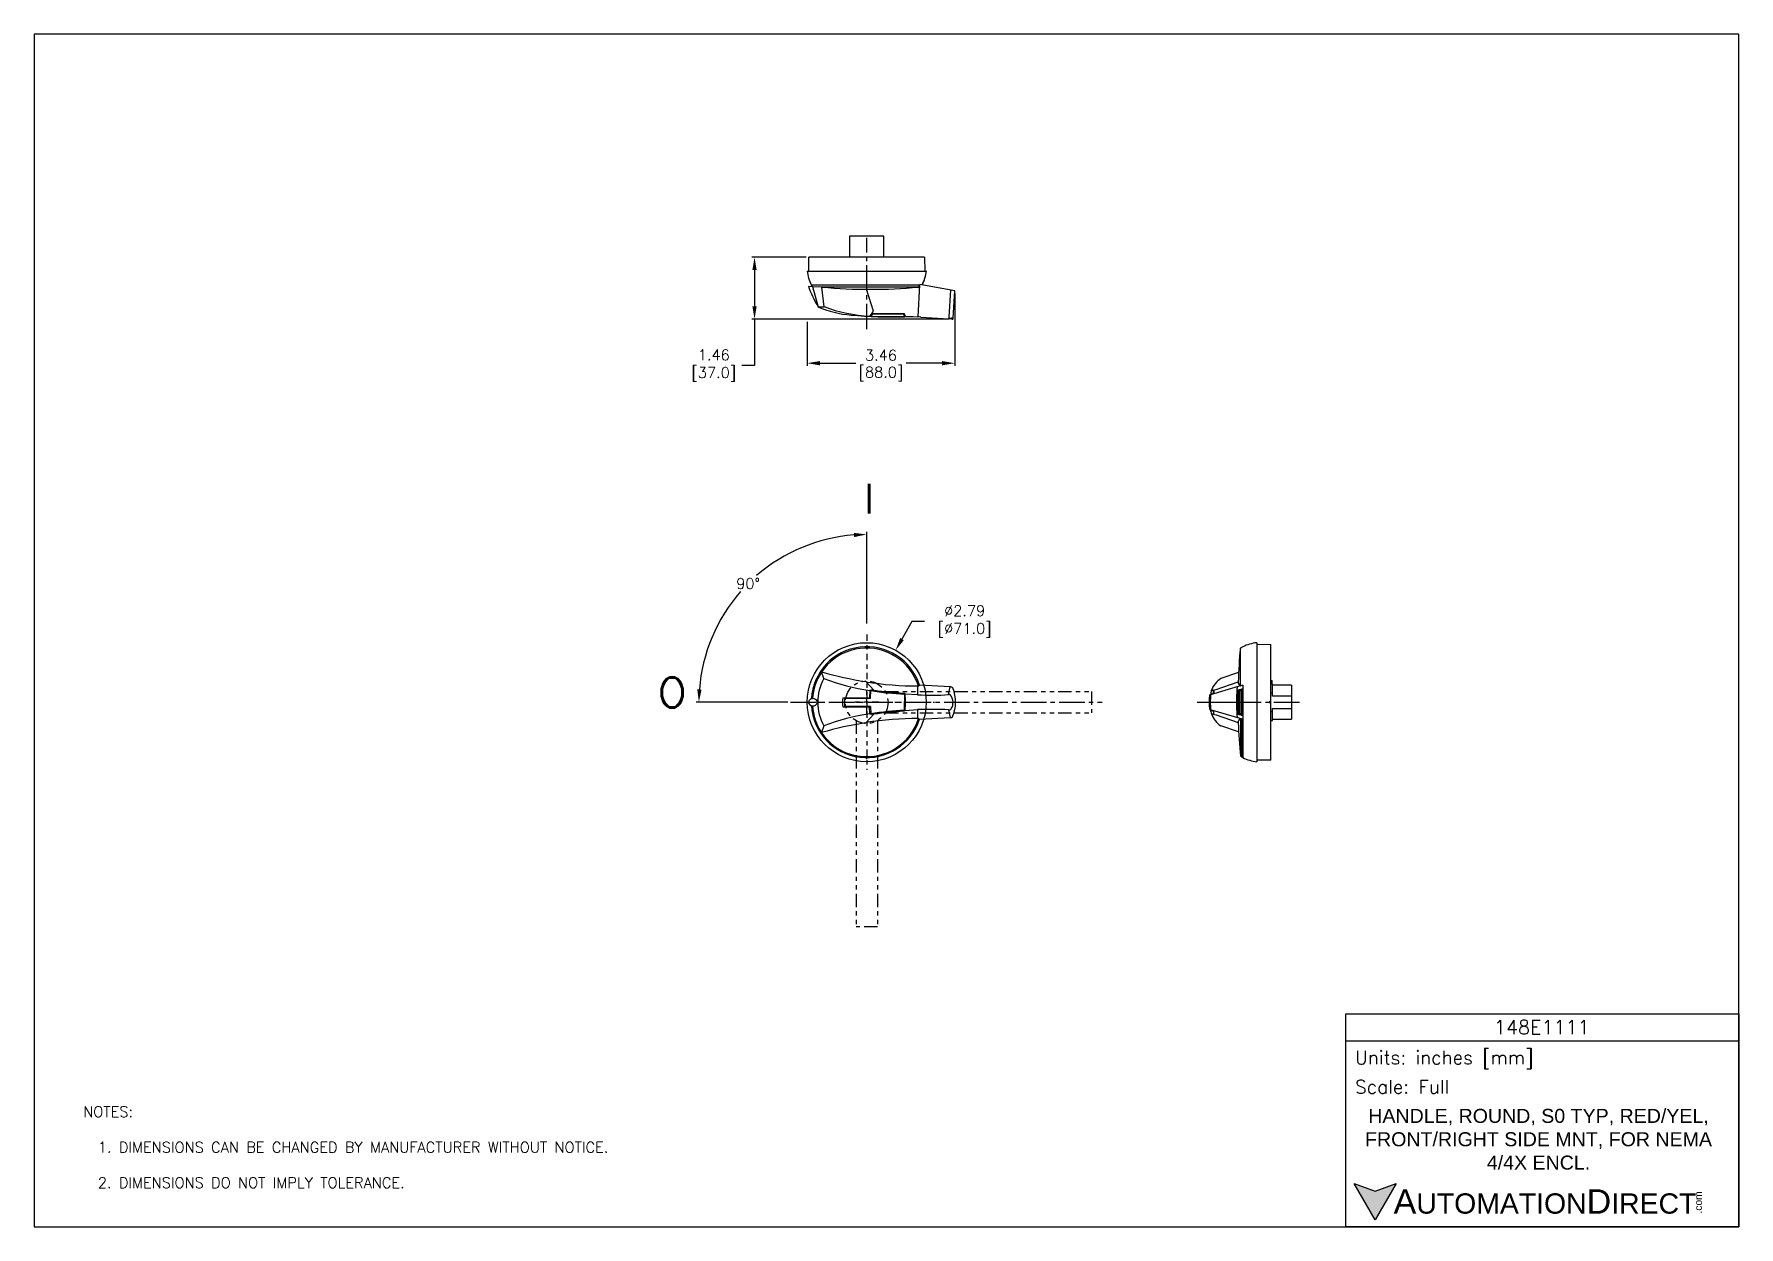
# Model space of a CAD drawing. Extents: x 897.4 to 937.4, y -8.5 to 19.5.
import ezdxf

# ---------------------------------------------------------------- set-up
doc = ezdxf.new("R2010")
doc.units = 0
doc.header["$LTSCALE"] = 4
doc.header["$MEASUREMENT"] = 0
doc.linetypes.add('CENTER2', pattern=[1.125, 0.75, -0.125, 0.125, -0.125])
doc.linetypes.add('PHANTOM2', pattern=[1.25, 0.625, -0.125, 0.125, -0.125, 0.125, -0.125])
doc.layers.get('0').update_dxf_attribs({"linetype": 'CONTINUOUS'})
doc.layers.get('DEFPOINTS').update_dxf_attribs({"linetype": 'CONTINUOUS'})
for name, color, linetype in [('CENTER', 40, 'CENTER2'), ('DIMENSIONS', 140, 'CONTINUOUS'), ('PHANTOM', 130, 'PHANTOM2'), ('TEXT', 140, 'CONTINUOUS')]:
    doc.layers.add(name, color=color, linetype=linetype)
doc.styles.add('ROMANS', font='romans.shx')
doc.styles.get("Standard").update_dxf_attribs({"font": 'romans.shx'})
doc.styles.add('型式1', font='')
doc.styles.get('型式1').set_extended_font_data('AR MingtiM BIG-5')
doc.dimstyles.get("Standard").update_dxf_attribs({"dimtxt": 0.25, "dimasz": 0.3, "dimexe": 0.0625, "dimexo": 0.0625, "dimgap": 0.0625, "dimtad": 0, "dimtih": 1, "dimtoh": 1, "dimzin": 0, "dimdsep": 46, "dimtxsty": 'Standard', "dimcen": 0, "dimadec": 0, "dimazin": 0, "dimtfac": 1, "dimtofl": 0, "dimtmove": 0, "dimatfit": 3, "dimfxl": 1, "dimtolj": 1, "dimtzin": 0, "dimarcsym": 0})

# ---------------------------------------------------------------- blocks, each defined once
blk = doc.blocks.new('*D0')
at = {"layer": 'DEFPOINTS', "color": 0, "transparency": 16777216}
for p in [(914.977, 7.192), (916.945, 5.569), (915.16, 3.783), (918.729, 3.783), (916.945, -1.738)]:
    blk.add_point(p, dxfattribs=at)
at = {"layer": 'DIMENSIONS', "color": 0, "lineweight": -2, "transparency": 16777216}
for p, q in [((916.945, 5.631), (916.945, 7.782)), ((915.098, 3.783), (912.946, 3.783))]:
    blk.add_line(p, q, dxfattribs=at)
for start, end in [(94.3666, 130.9984), (138.7393, 175.6333)]:
    blk.add_arc((916.945, 3.783), 3.937, start, end, dxfattribs=at)
at = {"layer": 'DIMENSIONS', "color": 0, "transparency": 16777216}
for points in [[(916.644, 7.758), (916.648, 7.659), (916.945, 7.72)], [(913.07, 4.08), (912.97, 4.084), (913.008, 3.783)]]:
    blk.add_solid(points, dxfattribs=at)
at = {"layer": 'DIMENSIONS', "color": 0, "transparency": 16777216, "insert": (914.161, 6.567), "char_height": 0.25, "attachment_point": 5}
blk.add_mtext('\\A1;90°', dxfattribs=at)
blk = doc.blocks.new('*D1')
at = {"layer": 'DEFPOINTS', "color": 0, "transparency": 16777216}
for p in [(917.626, 5.003), (916.265, 2.563)]:
    blk.add_point(p, dxfattribs=at)
at = {"layer": 'DIMENSIONS', "color": 0, "lineweight": -2, "transparency": 16777216}
for p, q in [((918.003, 5.68), (917.772, 5.265)), ((918.303, 5.68), (918.003, 5.68))]:
    blk.add_line(p, q, dxfattribs=at)
at = {"layer": 'DIMENSIONS', "color": 0, "transparency": 16777216}
blk.add_solid([(917.728, 5.289), (917.815, 5.24), (917.626, 5.003)], dxfattribs=at)
at = {"layer": 'DIMENSIONS', "color": 0, "transparency": 16777216, "insert": (919.157, 5.68), "char_height": 0.25, "attachment_point": 5}
blk.add_mtext('\\A1; ∅2.79\\P [∅71.0]', dxfattribs=at)
blk = doc.blocks.new('*D3')
at = {"layer": 'DEFPOINTS', "color": 0, "transparency": 16777216}
for p in [(919.012, 13.442), (915.548, 12.773), (915.548, 11.741)]:
    blk.add_point(p, dxfattribs=at)
at = {"layer": 'DIMENSIONS', "color": 0, "lineweight": -2, "transparency": 16777216}
for p, q in [((919.012, 13.379), (919.012, 11.678)), ((915.548, 12.711), (915.548, 11.678)), ((915.848, 11.741), (916.688, 11.741)), ((918.712, 11.741), (917.872, 11.741))]:
    blk.add_line(p, q, dxfattribs=at)
at = {"layer": 'DIMENSIONS', "color": 0, "transparency": 16777216}
for points in [[(915.848, 11.791), (915.848, 11.691), (915.548, 11.741)], [(918.712, 11.791), (918.712, 11.691), (919.012, 11.741)]]:
    blk.add_solid(points, dxfattribs=at)
at = {"layer": 'DIMENSIONS', "color": 0, "transparency": 16777216, "char_height": 0.25, "attachment_point": 5}
for s, insert in [('\\A1;3.46', (917.28, 11.928)), ('\\A1;[88.0]', (917.28, 11.488))]:
    blk.add_mtext(s, dxfattribs=dict(at, insert=insert))
blk = doc.blocks.new('*D4')
at = {"layer": 'DEFPOINTS', "color": 0, "transparency": 16777216}
for p in [(915.589, 14.23), (914.313, 12.773), (918.945, 12.773)]:
    blk.add_point(p, dxfattribs=at)
at = {"layer": 'DIMENSIONS', "color": 0, "lineweight": -2, "transparency": 16777216}
for p, q in [((915.527, 14.23), (914.251, 14.23)), ((914.313, 13.93), (914.313, 13.073)), ((918.882, 12.773), (914.251, 12.773)), ((914.313, 12.773), (914.313, 11.686)), ((914.313, 11.686), (914.013, 11.686))]:
    blk.add_line(p, q, dxfattribs=at)
at = {"layer": 'DIMENSIONS', "color": 0, "transparency": 16777216}
for points in [[(914.263, 13.93), (914.363, 13.93), (914.313, 14.23)], [(914.263, 13.073), (914.363, 13.073), (914.313, 12.773)]]:
    blk.add_solid(points, dxfattribs=at)
at = {"layer": 'DIMENSIONS', "color": 0, "transparency": 16777216, "insert": (913.272, 11.686), "char_height": 0.25, "attachment_point": 5}
blk.add_mtext('\\A1; 1.46\\P [37.0]', dxfattribs=at)

msp = doc.modelspace()

# ---------------------------------------------------------------- hatches: boundary and pattern name
at = {"layer": 'TEXT'}
msp.add_hatch(color=256, dxfattribs=at).paths.add_polyline_path([(929.364, -7.514), (928.873, -7.693), (928.382, -7.514), (928.873, -8.365)])

# ---------------------------------------------------------------- linework, layer by layer
for p, q in [((916.545, 14.719), (916.545, 14.23)), ((917.346, 14.719), (916.545, 14.719)), ((917.346, 14.23), (917.346, 14.719)), ((915.584, 13.904), (915.589, 14.23)), ((918.302, 14.23), (915.589, 14.23)), ((918.302, 14.23), (918.307, 13.904)), ((915.548, 13.904), (918.342, 13.904)), ((915.577, 13.552), (915.675, 13.543)), ((915.644, 13.577), (916.952, 13.577)), ((915.675, 13.543), (915.891, 13.537)), ((915.675, 13.543), (915.796, 13.084)), ((915.895, 13.526), (915.891, 13.537)), ((918.164, 13.526), (915.895, 13.526)), ((915.944, 13.067), (915.895, 13.526)), ((917.104, 12.961), (916.937, 13.476)), ((916.952, 13.577), (918.187, 13.578)), ((918.187, 13.578), (918.144, 12.829)), ((918.164, 13.526), (918.191, 13.587)), ((919.012, 13.442), (918.191, 13.587)), ((918.908, 13.46), (918.871, 12.818)), ((918.974, 12.794), (919.012, 13.442)), ((915.796, 13.084), (915.801, 13.067)), ((915.801, 13.067), (915.944, 13.067)), ((917.019, 12.84), (917.104, 12.961)), ((917.039, 12.839), (917.019, 12.84)), ((917.079, 12.897), (917.039, 12.839)), ((917.083, 12.897), (917.047, 12.845)), ((917.06, 12.898), (917.079, 12.897)), ((917.066, 12.907), (917.824, 12.907)), ((917.079, 12.897), (917.083, 12.897)), ((917.083, 12.897), (917.81, 12.898)), ((917.083, 12.897), (917.083, 12.897)), ((917.806, 12.898), (917.834, 12.839)), ((917.841, 12.832), (917.81, 12.898)), ((917.858, 12.833), (917.824, 12.907)), ((917.834, 12.839), (917.841, 12.832)), ((917.855, 12.84), (918.144, 12.829)), ((918.211, 12.82), (917.858, 12.833)), ((918.211, 12.82), (918.871, 12.78)), ((916.947, 5.12), (916.947, 5.084)), ((925.712, 4.165), (925.712, 5.053)), ((926.098, 5.18), (926.098, 2.386)), ((926.098, 5.144), (926.425, 5.139)), ((926.425, 2.426), (926.425, 5.139)), ((925.67, 4.477), (925.253, 4.339)), ((916.926, 4.266), (917.116, 4.064)), ((916.931, 4.269), (916.931, 4.261)), ((917.018, 4.059), (917.013, 3.889)), ((917.098, 4.082), (917.018, 4.059)), ((917.033, 3.879), (917.041, 4.055)), ((917.041, 4.055), (917.077, 4.066)), ((917.098, 4.063), (917.098, 4.082)), ((918.137, 4.165), (918.137, 3.958)), ((918.157, 4.165), (918.184, 4.18)), ((918.184, 4.181), (918.185, 4.182)), ((918.904, 4.143), (918.185, 4.182)), ((918.866, 3.961), (918.904, 4.143)), ((925.763, 4.179), (925.014, 3.958)), ((925.02, 4.004), (925.018, 3.963)), ((925.082, 4.066), (925.03, 4.055)), ((925.031, 4.059), (925.146, 4.082)), ((925.031, 4.055), (925.031, 4.059)), ((925.083, 3.993), (925.082, 4.066)), ((925.092, 4.071), (925.092, 3.996)), ((925.146, 4.082), (925.661, 4.261)), ((925.675, 4.041), (925.643, 4.032)), ((925.644, 4.044), (925.644, 3.521)), ((925.671, 4.068), (925.648, 4.062)), ((925.675, 4.041), (925.675, 3.524)), ((925.725, 4.056), (925.682, 4.043)), ((925.682, 4.05), (925.682, 3.515)), ((925.721, 4.082), (925.686, 4.072)), ((925.712, 4.165), (925.771, 4.181)), ((925.725, 4.054), (925.725, 3.511)), ((925.763, 4.067), (925.731, 4.058)), ((925.732, 4.066), (925.732, 3.5)), ((925.763, 4.096), (925.736, 4.087)), ((925.763, 4.067), (925.763, 3.498)), ((925.771, 4.181), (925.771, 3.385)), ((926.425, 4.294), (926.46, 4.294)), ((926.46, 4.275), (926.425, 4.275)), ((926.425, 4.213), (926.46, 4.213)), ((926.425, 4.001), (926.468, 4.001)), ((926.46, 4.275), (926.46, 4.294)), ((926.46, 4.213), (926.46, 4.275)), ((926.468, 4.216), (926.46, 4.216)), ((926.468, 4.001), (926.468, 4.216)), ((926.913, 4.183), (926.468, 4.183)), ((926.468, 3.926), (926.468, 4.001)), ((926.913, 4.183), (926.913, 3.382)), ((916.382, 3.888), (917.013, 3.889)), ((916.382, 3.888), (916.435, 3.888)), ((916.382, 3.677), (916.435, 3.678)), ((916.382, 3.677), (917.013, 3.676)), ((916.423, 3.879), (917.033, 3.879)), ((917.033, 3.686), (916.423, 3.686)), ((916.435, 3.888), (917.033, 3.888)), ((916.435, 3.879), (916.435, 3.888)), ((916.435, 3.678), (916.435, 3.686)), ((916.435, 3.678), (917.033, 3.678)), ((917.013, 3.889), (917.033, 3.889)), ((917.033, 3.677), (917.013, 3.676)), ((917.018, 3.506), (917.013, 3.676)), ((917.033, 3.686), (917.041, 3.51)), ((917.809, 3.993), (917.835, 3.973)), ((917.818, 3.996), (917.818, 3.986)), ((917.849, 3.973), (917.818, 3.996)), ((918.138, 3.958), (917.849, 3.973)), ((917.849, 3.592), (918.138, 3.608)), ((917.853, 3.783), (918.284, 3.783)), ((918.137, 3.608), (918.137, 3.4)), ((918.866, 3.604), (918.904, 3.423)), ((925.006, 3.783), (925.771, 3.783)), ((925.014, 3.958), (925.025, 3.973)), ((925.014, 3.608), (925.026, 3.592)), ((925.764, 3.387), (925.014, 3.607)), ((925.02, 3.561), (925.018, 3.602)), ((925.025, 3.973), (925.092, 3.996)), ((925.083, 3.993), (925.083, 3.993)), ((926.425, 3.802), (926.415, 3.802)), ((926.425, 3.763), (926.415, 3.763)), ((926.913, 3.926), (926.468, 3.926)), ((926.468, 3.564), (926.468, 3.639)), ((926.468, 3.639), (926.913, 3.639)), ((915.939, 3.226), (915.885, 3.07)), ((916.926, 3.299), (917.116, 3.501)), ((917.098, 3.483), (917.018, 3.506)), ((917.077, 3.5), (917.041, 3.51)), ((917.098, 3.483), (917.098, 3.502)), ((917.828, 3.592), (917.801, 3.572)), ((917.849, 3.592), (917.818, 3.569)), ((917.818, 3.584), (917.818, 3.569)), ((918.157, 3.4), (918.137, 3.4)), ((918.157, 3.4), (918.18, 3.384)), ((918.18, 3.384), (918.184, 3.384)), ((918.184, 3.384), (918.185, 3.384)), ((918.185, 3.384), (918.904, 3.423)), ((925.026, 3.592), (925.093, 3.57)), ((925.082, 3.5), (925.03, 3.51)), ((925.031, 3.51), (925.031, 3.507)), ((925.031, 3.507), (925.147, 3.483)), ((925.083, 3.573), (925.082, 3.5)), ((925.083, 3.573), (925.083, 3.572)), ((925.093, 3.494), (925.093, 3.57)), ((925.147, 3.483), (925.662, 3.305)), ((925.671, 3.09), (925.253, 3.227)), ((925.644, 3.533), (925.675, 3.524)), ((925.648, 3.503), (925.671, 3.497)), ((925.682, 3.523), (925.725, 3.511)), ((925.686, 3.493), (925.721, 3.483)), ((925.712, 3.401), (925.713, 2.513)), ((925.712, 3.401), (925.772, 3.385)), ((925.732, 3.507), (925.763, 3.498)), ((925.736, 3.479), (925.763, 3.469)), ((925.74, 3.394), (925.741, 2.498)), ((925.772, 3.385), (925.773, 2.482)), ((926.425, 3.564), (926.468, 3.564)), ((926.425, 3.35), (926.468, 3.35)), ((926.468, 3.35), (926.468, 3.564)), ((926.468, 3.382), (926.913, 3.382)), ((916.947, 2.445), (916.947, 2.481)), ((926.425, 2.426), (926.098, 2.421))]:
    msp.add_line(p, q)
at = {"ltscale": 0.25}
msp.add_line((915.939, 4.339), (915.887, 4.495), dxfattribs=at)
msp.add_circle((916.945, 3.783), 1.397)
for centre, radius, start, end in [((916.566, 14.024), 1.025, 186.7528, 205.8768), ((917.222, 14.074), 1.139, 334.1064, 351.8365), ((917.331, 14.023), 1.019, 334.6089, 353.2904), ((917.712, 14.27), 2.253, 198.5799, 211.7457), ((915.851, 13.715), 0.249, 213.7644, 223.7335), ((917.03, 26.237), 12.762, 264.9017, 275.0983), ((916.762, 15.226), 2.363, 246.0113, 265.514), ((917.186, 16.355), 3.514, 249.3103, 267.3337), ((917.516, 22.913), 10.086, 264.6565, 271.8472), ((917.023, 12.867), 0.0326, 298.0257, 315.2519), ((917.509, 22.92), 10.086, 267.3724, 271.8472), ((918.15, 12.615), 0.213, 73.7776, 91.6143), ((919.379, 12.802), 0.509, 178.188, 182.5363), ((918.907, 13.538), 0.742, 267.0174, 272.2306), ((918.873, 12.383), 0.397, 79.6004, 90.3383), ((918.943, 12.588), 0.208, 81.5103, 91.9742), ((918.95, 12.796), 0.0237, 256.4741, 353.7996), ((916.945, 3.783), 1.301, 17.8018, 176.4738), ((916.942, 3.779), 1.275, 17.6414, 176.0936), ((939.507, 3.783), 13.854, 174.7369, 178.0311), ((926.26, 4.054), 1.14, 115.3887, 118.7622), ((926.218, 4.162), 1.025, 96.7528, 115.8768), ((916.923, 3.791), 1.252, 145.8594, 176.5391), ((918.207, 12.561), 8.393, 253.9595, 261.222), ((916.942, 3.783), 1.147, 150.9917, 209.0083), ((917.655, 8.729), 4.714, 248.6485, 262.23), ((918.153, 12.051), 7.886, 261.0862, 270.0317), ((918.167, 11.114), 7.148, 260.9313, 267.3386), ((918.463, 14.252), 10.28, 262.2529, 266.3523), ((918.562, 15.342), 11.371, 262.6919, 266.2452), ((918.91, 4.075), 0.0677, 38.2729, 95.3382), ((918.176, 3.786), 0.855, 336.3042, 22.795), ((925.341, 3.967), 0.323, 164.1931, 173.3999), ((925.087, 4), 0.0678, 179.8207, 203.4235), ((925.59, 3.844), 0.599, 124.3084, 159.0009), ((930.398, 3.789), 4.777, 176.3078, 183.8484), ((925.75, 4.088), 0.119, 151.409, 175.4531), ((925.7, 4.044), 0.0565, 166.7214, 179.6278), ((925.658, 4.054), 0.0137, 143.1019, 166.3573), ((925.764, 4.254), 0.103, 176.1865, 239.3657), ((925.66, 4.06), 0.0137, 13.6427, 36.8981), ((925.594, 4.045), 0.0817, 357.0014, 12.286), ((925.759, 4.05), 0.0767, 167.5689, 180.2393), ((925.697, 4.064), 0.0137, 143.1019, 166.3573), ((925.71, 4.074), 0.0137, 13.6427, 36.8981), ((925.641, 4.059), 0.0839, 356.736, 12.1838), ((925.806, 4.066), 0.0746, 167.5029, 179.945), ((925.747, 4.078), 0.0137, 143.1019, 166.3573), ((915.672, 3.768), 0.0976, 90.6595, 171.599), ((915.677, 3.803), 0.104, 191.4195, 266.3237), ((916.945, 3.783), 1.301, 183.4749, 342.1608), ((915.685, 3.759), 0.108, 12.7759, 97.7171), ((915.688, 3.802), 0.104, 260.1044, 349.4008), ((916.942, 3.779), 1.275, 183.5875, 342.6294), ((916.958, 3.781), 1.288, 183.6778, 213.5475), ((918.642, 3.783), 2.263, 177.3287, 182.6712), ((917.93, 3.783), 1.51, 176.3368, 183.6631), ((912.381, 3.886), 5.455, 356.9108, 0.9199), ((912.945, 3.783), 4.908, 357.773, 2.227), ((918.467, -4.139), 7.754, 87.0528, 92.4353), ((918.477, 9.479), 5.532, 266.4857, 274.0279), ((918.876, 3.892), 0.07, 57.4835, 98.9731), ((918.878, 3.669), 0.0661, 259.4618, 321.8993), ((918.672, 3.778), 0.298, 329.9739, 35.5842), ((926.803, 3.783), 1.823, 174.8768, 184.8647), ((925.011, 3.632), 0.0248, 179.405, 179.6398), ((925.011, 3.632), 0.0248, 189.9843, 278.1723), ((925.01, 3.931), 0.0272, 81.0424, 147.8166), ((926.786, 3.783), 1.78, 174.3602, 185.6477), ((926.415, 3.783), 0.0197, 89.289, 270.711), ((918.207, -4.996), 8.394, 98.7781, 106.0582), ((917.702, -1.346), 4.901, 98.0303, 111.0913), ((918.153, -4.486), 7.886, 89.9647, 98.9138), ((918.222, -4.025), 7.627, 92.9563, 98.907), ((918.463, -6.687), 10.28, 93.693, 97.7471), ((918.439, -6.5), 10.088, 93.5288, 97.5344), ((918.909, 3.493), 0.0707, 265.6683, 314.5679), ((925.088, 3.565), 0.0678, 156.6526, 180.2554), ((925.341, 3.599), 0.323, 186.6762, 195.883), ((925.591, 3.722), 0.599, 201.0752, 235.7677), ((925.788, 3.492), 0.158, 188.3076, 206.4613), ((925.7, 3.521), 0.0565, 180.3722, 193.2786), ((925.658, 3.511), 0.0137, 193.6427, 216.8981), ((925.764, 3.312), 0.103, 120.7104, 183.8896), ((939.507, 3.802), 13.854, 182.045, 185.3392), ((925.66, 3.506), 0.0137, 323.1019, 346.3573), ((925.594, 3.52), 0.0817, 347.714, 2.9986), ((925.759, 3.515), 0.0767, 179.7607, 192.4311), ((925.697, 3.502), 0.0137, 193.6427, 216.8981), ((925.71, 3.492), 0.0137, 323.1019, 346.3573), ((925.641, 3.506), 0.0839, 347.8162, 3.264), ((925.806, 3.5), 0.0746, 180.055, 192.4971), ((925.747, 3.487), 0.0137, 193.6427, 216.8981), ((926.26, 3.513), 1.14, 241.3139, 244.6874), ((926.207, 3.346), 0.967, 243.3391, 263.5419)]:
    msp.add_arc(centre, radius, start, end)
for points, knots in [([(925.763, 4.067), (925.763, 4.069), (925.763, 4.073), (925.763, 4.078), (925.763, 4.083), (925.763, 4.088), (925.763, 4.092), (925.763, 4.095), (925.763, 4.097), (925.763, 4.097), (925.763, 4.097)], [0, 0, 0, 0, 0.125567, 0.250561, 0.376259, 0.500303, 0.625963, 0.750248, 0.875161, 1, 1, 1, 1]), ([(925.763, 3.468), (925.763, 3.468), (925.763, 3.469), (925.763, 3.47), (925.763, 3.473), (925.763, 3.477), (925.763, 3.482), (925.763, 3.487), (925.763, 3.493), (925.763, 3.496), (925.763, 3.498)], [0, 0, 0, 0, 0.125519, 0.250403, 0.375273, 0.50028, 0.624855, 0.750183, 0.874834, 1, 1, 1, 1])]:
    msp.add_open_spline(points, degree=3, knots=knots)
at = {"layer": 'CENTER', "ltscale": 0.2}
for p, q in [((916.945, 12.538), (916.945, 14.684)), ((915.16, 3.783), (922.466, 3.783)), ((924.7, 3.783), (927.097, 3.783))]:
    msp.add_line(p, q, dxfattribs=at)
at = {"layer": 'CENTER', "ltscale": 0.05}
for p, q in [((916.945, 5.37), (916.945, 2.195)), ((916.945, 3.502), (916.945, 4.063)), ((915.358, 3.783), (918.533, 3.783)), ((917.226, 3.783), (916.665, 3.783))]:
    msp.add_line(p, q, dxfattribs=at)
at = {"layer": 'DEFPOINTS'}
msp.add_lwpolyline([(897.409, -8.534), (937.409, -8.534), (937.409, 19.466), (897.409, 19.466)], close=True, dxfattribs=at)
at = {"layer": 'PHANTOM', "ltscale": 0.125}
for p, q in [((917.378, 4.033), (922.216, 4.033)), ((922.216, 4.033), (922.216, 3.533)), ((916.695, 3.35), (916.695, -1.488)), ((917.195, 3.35), (917.195, -1.488)), ((917.378, 3.533), (922.216, 3.533)), ((917.195, -1.488), (916.695, -1.488))]:
    msp.add_line(p, q, dxfattribs=at)
at = {"layer": 'PHANTOM', "ltscale": 0.25}
msp.add_line((916.931, 3.305), (916.931, 3.297), dxfattribs=at)
at = {"layer": 'PHANTOM', "ltscale": 0.125}
msp.add_circle((916.945, 3.783), 0.5, dxfattribs=at)
at = {"layer": 'TEXT'}
msp.add_line((928.185, -4.169), (937.409, -4.169), dxfattribs=at)
for points in [[(928.185, -8.534), (928.185, -3.533), (937.409, -3.533), (937.409, -8.534)], [(929.364, -7.514), (928.873, -8.365), (928.382, -7.514), (928.873, -7.693)]]:
    msp.add_lwpolyline(points, close=True, dxfattribs=at)

# ---------------------------------------------------------------- texts
at = {"layer": 'DIMENSIONS', "char_height": 0.7, "attachment_point": 1, "style": 'ROMANS'}
for s, insert in [('I', (916.883, 8.912)), ('O', (912.05, 4.361))]:
    msp.add_mtext_dynamic_manual_height_columns(s, width=0.89562, gutter_width=1.25, heights=[0], dxfattribs=dict(at, insert=insert))
at = {"layer": 'TEXT'}
for s, insert, char_height, width, attachment_point, style in [('148E1111', (932.783, -3.846), 0.3288, 6.18989, 5, 'ROMANS'), (' Units: inches [mm]', (928.185, -4.611), 0.31793, 9.22453, 4, 'ROMANS'), (' Scale: Full', (928.185, -5.246), 0.31793, 9.22453, 4, 'ROMANS'), ('{\\fArial|b0|i0|c0|p34;     \\H1.2x;A\\H0.8333x;UTOMATION\\H1.2x;D\\H0.8333x;IRECT}', (928.382, -7.94), 0.47689, 8.07834, 4, '型式1')]:
    msp.add_mtext(s, dxfattribs=dict(at, insert=insert, char_height=char_height, width=width, attachment_point=attachment_point, style=style))
at = {"layer": 'TEXT', "insert": (898.562, -5.705), "char_height": 0.25, "attachment_point": 1, "style": 'ROMANS'}
msp.add_mtext_dynamic_manual_height_columns('NOTES:\\P\\P  1. DIMENSIONS CAN BE CHANGED BY MANUFACTURER WITHOUT NOTICE.\\P\\P  2. DIMENSIONS DO NOT IMPLY TOLERANCE.', width=22.78763, gutter_width=1.75, heights=[0], dxfattribs=at)
at = {"layer": 'TEXT', "insert": (932.708, -6.478), "char_height": 0.32884, "width": 8.82676, "attachment_point": 5}
msp.add_mtext('{\\fArial|b0|i0|c0|p34;HANDLE, ROUND, S0 TYP, RED/YEL, FRONT/RIGHT SIDE MNT, FOR NEMA 4/4X ENCL.}', dxfattribs=at)
at = {"layer": 'TEXT', "insert": (936.369, -8.219), "char_height": 0.17168, "width": 0.50875, "attachment_point": 1, "rotation": 90, "style": '型式1'}
msp.add_mtext('{\\fArial|b0|i0|c0|p34;.com}', dxfattribs=at)

# ---------------------------------------------------------------- dimensions: what is measured, and where the dimension line sits
at = {"layer": 'DIMENSIONS'}
dim = msp.add_linear_dim(base=(914.313, 12.773), p1=(915.589, 14.23), p2=(918.945, 12.773), angle=90, text=' <>', dimstyle='Standard', override={"dimpost": '\\X'}, dxfattribs=at)
dim.commit()
dim.dimension.update_dxf_attribs({"geometry": '*D4', "text_midpoint": (913.272, 11.686), "dimtype": 160})
dim = msp.add_linear_dim(base=(915.548, 11.741), p1=(919.012, 13.442), p2=(915.548, 12.773), dimstyle='Standard', override={"dimpost": '\\X'}, dxfattribs=at)
dim.commit()
dim.dimension.update_dxf_attribs({"geometry": '*D3', "text_midpoint": (917.28, 11.741)})
dim = msp.add_angular_dim_2l(base=(914.977, 7.192), line1=((916.945, 5.569), (916.945, -1.738)), line2=((915.16, 3.783), (918.729, 3.783)), dimstyle='Standard', override={"dimscale": 0, "dimpost": '\\X'}, dxfattribs=at)
dim.commit()
dim.dimension.update_dxf_attribs({"geometry": '*D0', "text_midpoint": (914.161, 6.567)})
dim = msp.add_diameter_dim_2p(p1=(916.265, 2.563), p2=(917.626, 5.003), text=' <>', dimstyle='Standard', override={"dimpost": '\\X'}, dxfattribs=at)
dim.commit()
dim.dimension.update_dxf_attribs({"geometry": '*D1', "text_midpoint": (919.157, 5.68), "dimtype": 163})

doc.saveas('drawing.dxf')
